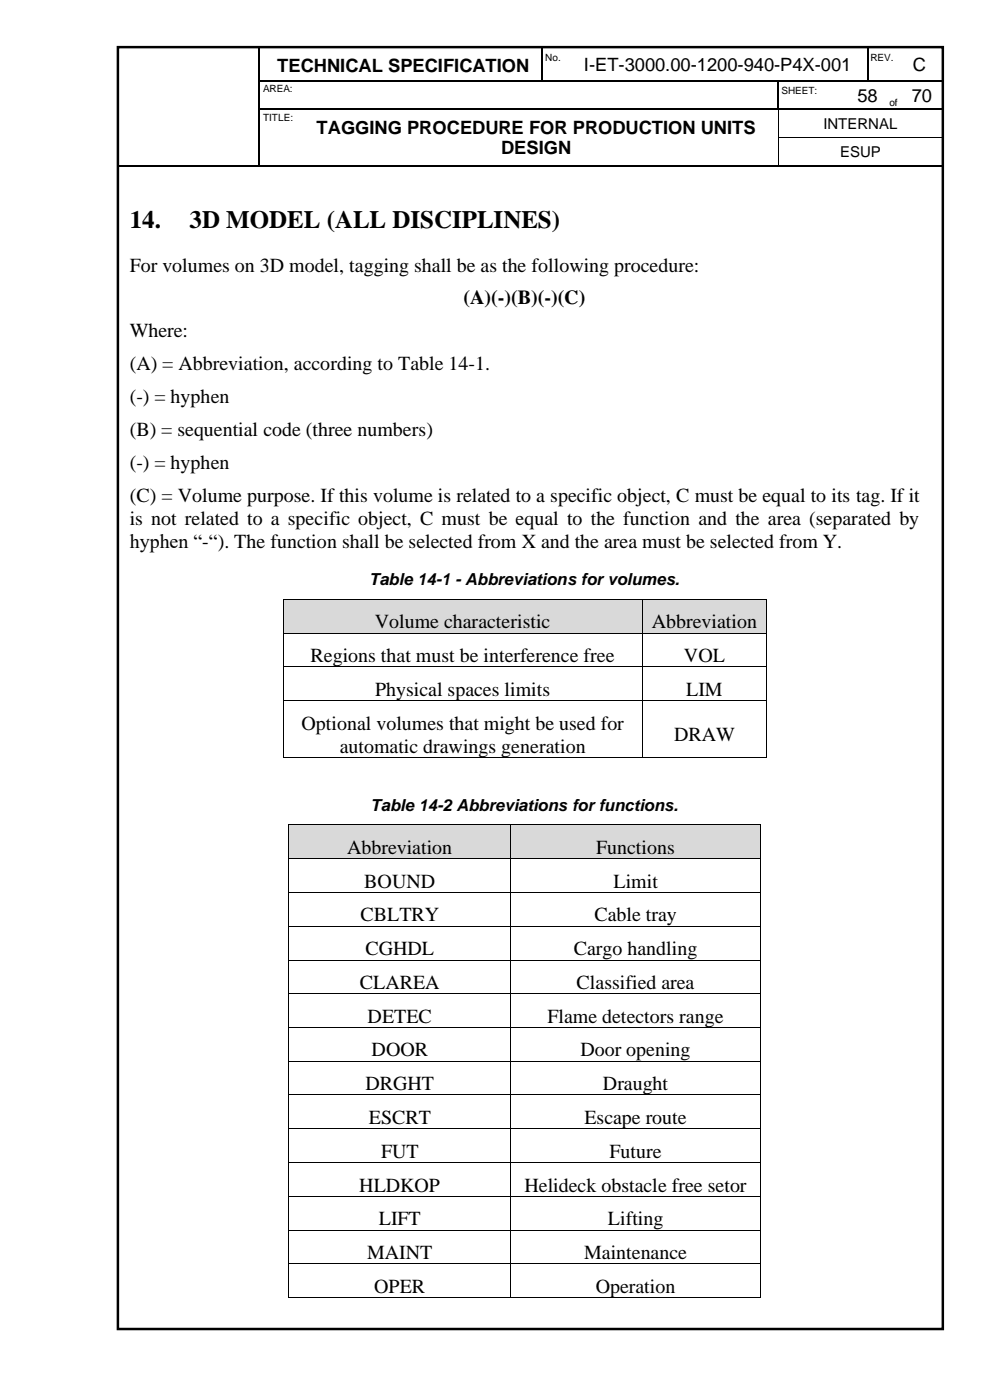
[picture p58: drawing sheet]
<svg xmlns="http://www.w3.org/2000/svg" width="210mm" height="297mm" viewBox="0 0 210 297" stroke-linecap="round" stroke-linejoin="round" font-family="sans-serif">
<defs><g id="words">
<g font-size="5.3">
<text x="27.5" y="48.3">14.</text>
<text x="40.2" y="48.3">3D MODEL (ALL DISCIPLINES)</text>
</g>
<g font-size="4.2">
<text x="27.5" y="57.6">For volumes on 3D model, tagging shall be as the following procedure:</text>
<text x="98.4" y="64.6">(A)(-)(B)(-)(C)</text>
<text x="27.5" y="71.6">Where:</text>
<text x="27.5" y="78.6">(A) = Abbreviation, according to Table 14-1.</text>
<text x="27.5" y="85.6">(-) = hyphen</text>
<text x="27.5" y="92.6">(B) = sequential code (three numbers)</text>
<text x="27.5" y="99.5">(-) = hyphen</text>
<text x="27.5" y="106.5">(C) = Volume purpose. If this volume is related to a specific object, C must be equal to its tag. If it</text>
<text x="27.5" y="111.4">is not related to a specific object, C must be equal to the function and the area (separated by</text>
<text x="27.5" y="116.3">hyphen “-“). The function shall be selected from X and the area must be selected from Y.</text>
<text x="79.5" y="133.3">Volume characteristic</text>
<text x="138.3" y="133.3">Abbreviation</text>
<text x="65.9" y="140.5">Regions that must be interference free</text>
<text x="145.1" y="140.5">VOL</text>
<text x="79.6" y="147.6">Physical spaces limits</text>
<text x="145.6" y="147.6">LIM</text>
<text x="64" y="154.8">Optional volumes that might be used for</text>
<text x="72.1" y="159.7">automatic drawings generation</text>
<text x="143" y="157.3">DRAW</text>
<text x="73.6" y="181.2">Abbreviation</text>
<text x="126.5" y="181.2">Functions</text>
<text x="77.3" y="188.3">BOUND</text>
<text x="130.2" y="188.3">Limit</text>
<text x="76.5" y="195.5">CBLTRY</text>
<text x="126.1" y="195.5">Cable tray</text>
<text x="77.5" y="202.7">CGHDL</text>
<text x="121.7" y="202.7">Cargo handling</text>
<text x="76.3" y="209.8">CLAREA</text>
<text x="122.3" y="209.8">Classified area</text>
<text x="78" y="217">DETEC</text>
<text x="116.1" y="217">Flame detectors range</text>
<text x="78.8" y="224.1">DOOR</text>
<text x="123.1" y="224.1">Door opening</text>
<text x="77.5" y="231.3">DRGHT</text>
<text x="127.9" y="231.3">Draught</text>
<text x="78.2" y="238.5">ESCRT</text>
<text x="124" y="238.5">Escape route</text>
<text x="80.8" y="245.6">FUT</text>
<text x="129.3" y="245.6">Future</text>
<text x="76.2" y="252.8">HLDKOP</text>
<text x="111.3" y="252.8">Helideck obstacle free setor</text>
<text x="80.4" y="260">LIFT</text>
<text x="129" y="260">Lifting</text>
<text x="77.9" y="267.1">MAINT</text>
<text x="123.9" y="267.1">Maintenance</text>
<text x="79.4" y="274.3">OPER</text>
<text x="126.4" y="274.3">Operation</text>
</g>
<g font-size="3.9">
<text x="58.8" y="15.3">TECHNICAL SPECIFICATION</text>
<text x="123.8" y="15.1">I-ET-3000.00-1200-940-P4X-001</text>
<text x="193.7" y="15.1">C</text>
<text x="181.9" y="21.5">58</text>
<text x="193.4" y="21.5">70</text>
<text x="67.2" y="28.3">TAGGING PROCEDURE FOR PRODUCTION UNITS</text>
<text x="106.3" y="32.8">DESIGN</text>
</g>
<g font-size="3.5">
<text x="78.3" y="124.2">Table 14-1 - Abbreviations for volumes.</text>
<text x="78.6" y="172.1">Table 14-2 Abbreviations for functions.</text>
</g>
<g font-size="3.2">
<text x="174.7" y="27.3">INTERNAL</text>
<text x="178.2" y="33.3">ESUP</text>
</g>
<g font-size="2.1">
<text x="115.7" y="13">No.</text>
<text x="184.7" y="13">REV.</text>
<text x="55.8" y="19.6">AREA:</text>
<text x="165.8" y="19.9">SHEET:</text>
<text x="188.7" y="22.5">of</text>
<text x="55.8" y="25.6">TITLE:</text>
</g>
</g></defs>
<g fill="none" stroke="#000" stroke-width=".25">
<path d="M55 10v7M55 17.3v5.7M55.2 17.1h7.3M62.8 17.1h52.1M115 10v7M115.2 17.1h4.4M119.8 17.1h45.1M165.1 17.3v5.7M165.2 17.1h14.9M180.3 17.1h3.6M184.1 10v7M184.2 17.1h3.9"/>
<path d="M191.3 17.1h8.8M25 35.1h29.9M55 23.2v5.8M55 29.3v5.7M55.2 23.1h7.3M55.2 35.1h7.3M62.8 23.1h102.1M62.8 35.1h102.2M165.2 35.1h34.8M165.4 23.1h14.7M180.3 23.1h7.8M188.3 23.1h2.8"/>
<path d="M191.3 23.1h8.7M200.1 23.2v5.8M200.1 29.3v5.7"/>
</g>
<g fill="#000">
<path d="M54.9 17h.3v.3h-.3z" fill-rule="evenodd"/>
<path d="M62.5 17h.3v.3h-.3z" fill-rule="evenodd"/>
<path d="M114.9 17h.3v.3h-.3z" fill-rule="evenodd"/>
<path d="M119.6 17h.2v.3h-.2z" fill-rule="evenodd"/>
<path d="M164.9 17h.3v.3h-.3z" fill-rule="evenodd"/>
<path d="M180.1 17h.2v.3h-.2z" fill-rule="evenodd"/>
<path d="M183.9 17h.3v.3h-.3z" fill-rule="evenodd"/>
<path d="M188.1 17h.2v.3h-.2z" fill-rule="evenodd"/>
<path d="M188.3 17h1.8v.3h-1.8z" fill-rule="evenodd"/>
<path d="M190.1 17h.2v.3h-.2z" fill-rule="evenodd"/>
<path d="M190.3 17h.8v.3h-.8z" fill-rule="evenodd"/>
<path d="M191.1 17h.2v.3h-.2z" fill-rule="evenodd"/>
<path d="M54.9 23h.3v.2h-.3z" fill-rule="evenodd"/>
<path d="M54.9 29h.3v.3h-.3z" fill-rule="evenodd"/>
<path d="M54.9 35h.3v.3h-.3z" fill-rule="evenodd"/>
<path d="M62.5 23h.3v.2h-.3z" fill-rule="evenodd"/>
<path d="M62.5 35h.3v.3h-.3z" fill-rule="evenodd"/>
<path d="M164.9 23h.3v.2h-.3z" fill-rule="evenodd"/>
<path d="M165 29h.1v.3h-.1z" fill-rule="evenodd"/>
<path d="M165 35h.2v.3h-.2z" fill-rule="evenodd"/>
<path d="M165.2 23h.2v.2h-.2z" fill-rule="evenodd"/>
<path d="M180.1 23h.2v.2h-.2z" fill-rule="evenodd"/>
<path d="M188.1 23h.2v.2h-.2z" fill-rule="evenodd"/>
<path d="M191.1 23h.2v.2h-.2z" fill-rule="evenodd"/>
<path d="M200 23h.2v.2h-.2z" fill-rule="evenodd"/>
<path d="M200 29h.2v.3h-.2z" fill-rule="evenodd"/>
<path d="M200 35h.2v.3h-.2z" fill-rule="evenodd"/>
<path d="M200 35h.2v.3h-.2z" fill-rule="evenodd"/>
</g>
<path d="M165.1 23.2v5.8M165.1 29.3v5.7M165.1 29.1h34.9" fill="none" stroke="#000" stroke-width=".21"/>
<path d="M25 10h175v272h-175z" fill="none" stroke="#000" stroke-width=".53"/>
<g fill="#d9d9d9">
<path d="M60.1 127.3h76.2v7h-76.2z" fill-rule="evenodd"/>
<path d="M61.9 127.3h72.6v7h-72.6z" fill-rule="evenodd"/>
<path d="M136.5 127.3h26v7h-26z" fill-rule="evenodd"/>
<path d="M138.3 127.3h22.3v7h-22.3z" fill-rule="evenodd"/>
</g>
<g fill="#000">
<path d="M60 127.1h.1v.2h-.1z" fill-rule="evenodd"/>
<path d="M60 127.1h.1v.2h-.1z" fill-rule="evenodd"/>
<path d="M60 134.3h.1v.1h-.1z" fill-rule="evenodd"/>
<path d="M136.3 127.1h.2v.2h-.2z" fill-rule="evenodd"/>
<path d="M136.3 134.3h.2v.1h-.2z" fill-rule="evenodd"/>
<path d="M162.5 127.1h.1v.2h-.1z" fill-rule="evenodd"/>
<path d="M162.5 127.1h.1v.2h-.1z" fill-rule="evenodd"/>
<path d="M162.5 134.3h.1v.1h-.1z" fill-rule="evenodd"/>
<path d="M60 141.4h.1v.2h-.1z" fill-rule="evenodd"/>
<path d="M60 148.6h.1v.1h-.1z" fill-rule="evenodd"/>
<path d="M136.3 141.4h.2v.2h-.2z" fill-rule="evenodd"/>
<path d="M136.3 148.6h.2v.1h-.2z" fill-rule="evenodd"/>
<path d="M162.5 141.4h.1v.2h-.1z" fill-rule="evenodd"/>
<path d="M162.5 148.6h.1v.1h-.1z" fill-rule="evenodd"/>
<path d="M60 160.6h.1v.2h-.1z" fill-rule="evenodd"/>
<path d="M60 160.6h.1v.2h-.1z" fill-rule="evenodd"/>
<path d="M136.3 160.6h.2v.2h-.2z" fill-rule="evenodd"/>
<path d="M162.5 160.6h.1v.2h-.1z" fill-rule="evenodd"/>
<path d="M162.5 160.6h.1v.2h-.1z" fill-rule="evenodd"/>
</g>
<g fill="none" stroke="#000" stroke-width=".21">
<path d="M60 127.3v7M60 134.4v7M60.1 127.2h76.2M60.1 134.3h76.2M136.4 127.3v7M136.4 134.4v7M136.5 127.2h26M136.5 134.3h26M162.6 127.3v7M162.6 134.4v7M60 141.6v7M60 148.7v11.9"/>
<path d="M60.1 141.5h76.2M60.1 148.7h76.2M136.4 141.6v7M136.4 148.7v11.9M136.5 141.5h26M136.5 148.7h26M162.6 141.6v7M162.6 148.7v11.9M60.1 160.7h76.2M136.5 160.7h26"/>
</g>
<g fill="#d9d9d9">
<path d="M61.3 175.1h47v7h-47z" fill-rule="evenodd"/>
<path d="M63.2 175.1h43.3v7h-43.3z" fill-rule="evenodd"/>
<path d="M108.5 175.1h52.7v7h-52.7z" fill-rule="evenodd"/>
<path d="M110.3 175.1h49.1v7h-49.1z" fill-rule="evenodd"/>
</g>
<g fill="#000">
<path d="M61.2 174.9h.1v.2h-.1z" fill-rule="evenodd"/>
<path d="M61.2 174.9h.1v.2h-.1z" fill-rule="evenodd"/>
<path d="M108.3 174.9h.2v.2h-.2z" fill-rule="evenodd"/>
<path d="M161.2 174.9h.2v.2h-.2z" fill-rule="evenodd"/>
<path d="M161.2 174.9h.2v.2h-.2z" fill-rule="evenodd"/>
<path d="M61.2 182.1h.1v.2h-.1z" fill-rule="evenodd"/>
<path d="M61.2 189.3h.1v.1h-.1z" fill-rule="evenodd"/>
<path d="M61.2 196.4h.1v.2h-.1z" fill-rule="evenodd"/>
<path d="M108.3 182.1h.2v.2h-.2z" fill-rule="evenodd"/>
<path d="M108.3 189.3h.2v.1h-.2z" fill-rule="evenodd"/>
<path d="M108.3 196.4h.2v.2h-.2z" fill-rule="evenodd"/>
<path d="M161.2 182.1h.2v.2h-.2z" fill-rule="evenodd"/>
<path d="M161.2 189.3h.2v.1h-.2z" fill-rule="evenodd"/>
<path d="M161.2 196.4h.2v.2h-.2z" fill-rule="evenodd"/>
<path d="M61.2 203.6h.1v.2h-.1z" fill-rule="evenodd"/>
<path d="M61.2 210.8h.1v.1h-.1z" fill-rule="evenodd"/>
<path d="M61.2 217.9h.1v.2h-.1z" fill-rule="evenodd"/>
<path d="M108.3 203.6h.2v.2h-.2z" fill-rule="evenodd"/>
<path d="M108.3 210.8h.2v.1h-.2z" fill-rule="evenodd"/>
<path d="M108.3 217.9h.2v.2h-.2z" fill-rule="evenodd"/>
<path d="M161.2 203.6h.2v.2h-.2z" fill-rule="evenodd"/>
<path d="M161.2 210.8h.2v.1h-.2z" fill-rule="evenodd"/>
<path d="M161.2 217.9h.2v.2h-.2z" fill-rule="evenodd"/>
<path d="M61.2 225.1h.1v.1h-.1z" fill-rule="evenodd"/>
<path d="M61.2 232.2h.1v.2h-.1z" fill-rule="evenodd"/>
<path d="M61.2 239.4h.1v.2h-.1z" fill-rule="evenodd"/>
<path d="M108.3 225.1h.2v.1h-.2z" fill-rule="evenodd"/>
<path d="M108.3 232.2h.2v.2h-.2z" fill-rule="evenodd"/>
<path d="M108.3 239.4h.2v.2h-.2z" fill-rule="evenodd"/>
<path d="M161.2 225.1h.2v.1h-.2z" fill-rule="evenodd"/>
<path d="M161.2 232.2h.2v.2h-.2z" fill-rule="evenodd"/>
<path d="M161.2 239.4h.2v.2h-.2z" fill-rule="evenodd"/>
<path d="M61.2 246.5h.1v.2h-.1z" fill-rule="evenodd"/>
<path d="M61.2 253.7h.1v.2h-.1z" fill-rule="evenodd"/>
<path d="M108.3 246.5h.2v.2h-.2z" fill-rule="evenodd"/>
<path d="M108.3 253.7h.2v.2h-.2z" fill-rule="evenodd"/>
<path d="M161.2 246.5h.2v.2h-.2z" fill-rule="evenodd"/>
<path d="M161.2 253.7h.2v.2h-.2z" fill-rule="evenodd"/>
<path d="M61.2 260.9h.1v.2h-.1z" fill-rule="evenodd"/>
<path d="M61.2 268.1h.1v.1h-.1z" fill-rule="evenodd"/>
<path d="M61.2 275.2h.1v.2h-.1z" fill-rule="evenodd"/>
<path d="M61.2 275.2h.1v.2h-.1z" fill-rule="evenodd"/>
<path d="M108.3 260.9h.2v.2h-.2z" fill-rule="evenodd"/>
<path d="M108.3 268.1h.2v.1h-.2z" fill-rule="evenodd"/>
<path d="M108.3 275.2h.2v.2h-.2z" fill-rule="evenodd"/>
<path d="M161.2 260.9h.2v.2h-.2z" fill-rule="evenodd"/>
<path d="M161.2 268.1h.2v.1h-.2z" fill-rule="evenodd"/>
<path d="M161.2 275.2h.2v.2h-.2z" fill-rule="evenodd"/>
<path d="M161.2 275.2h.2v.2h-.2z" fill-rule="evenodd"/>
</g>
<g fill="none" stroke="#000" stroke-width=".21">
<path d="M61.3 175.1v7M61.3 175h47M108.4 175.1v7M108.5 175h52.7M161.3 175.1v7M61.3 182.3v7M61.3 189.4v7M61.3 196.6v7M61.3 182.2h47M61.3 189.3h47M61.3 196.5h47M108.4 182.3v7"/>
<path d="M108.4 189.4v7M108.4 196.6v7M108.5 182.2h52.7M108.5 189.3h52.7M108.5 196.5h52.7M161.3 182.3v7M161.3 189.4v7M161.3 196.6v7M61.3 203.8v7M61.3 210.9v7M61.3 218.1v7M61.3 203.7h47"/>
<path d="M61.3 210.9h47M61.3 218h47M108.4 203.8v7M108.4 210.9v7M108.4 218.1v7M108.5 203.7h52.7M108.5 210.9h52.7M108.5 218h52.7M161.3 203.8v7M161.3 210.9v7M161.3 218.1v7M61.3 225.2v7"/>
<path d="M61.3 232.4v7M61.3 239.6v6.9M61.3 225.2h47M61.3 232.3h47M61.3 239.5h47M108.4 225.2v7M108.4 232.4v7M108.4 239.6v6.9M108.5 225.2h52.7M108.5 232.3h52.7M108.5 239.5h52.7M161.3 225.2v7"/>
<path d="M161.3 232.4v7M161.3 239.6v6.9M61.3 246.7v7M61.3 253.9v7M61.3 246.6h47M61.3 253.8h47M108.4 246.7v7M108.4 253.9v7M108.5 246.6h52.7M108.5 253.8h52.7M161.3 246.7v7M161.3 253.9v7"/>
<path d="M61.3 261.1v7M61.3 268.2v7M61.3 261h47M61.3 268.1h47M61.3 275.3h47M108.4 261.1v7M108.4 268.2v7M108.5 261h52.7M108.5 268.1h52.7M108.5 275.3h52.7M161.3 261.1v7M161.3 268.2v7"/>
</g>
<use href="#words"/>
</svg>
